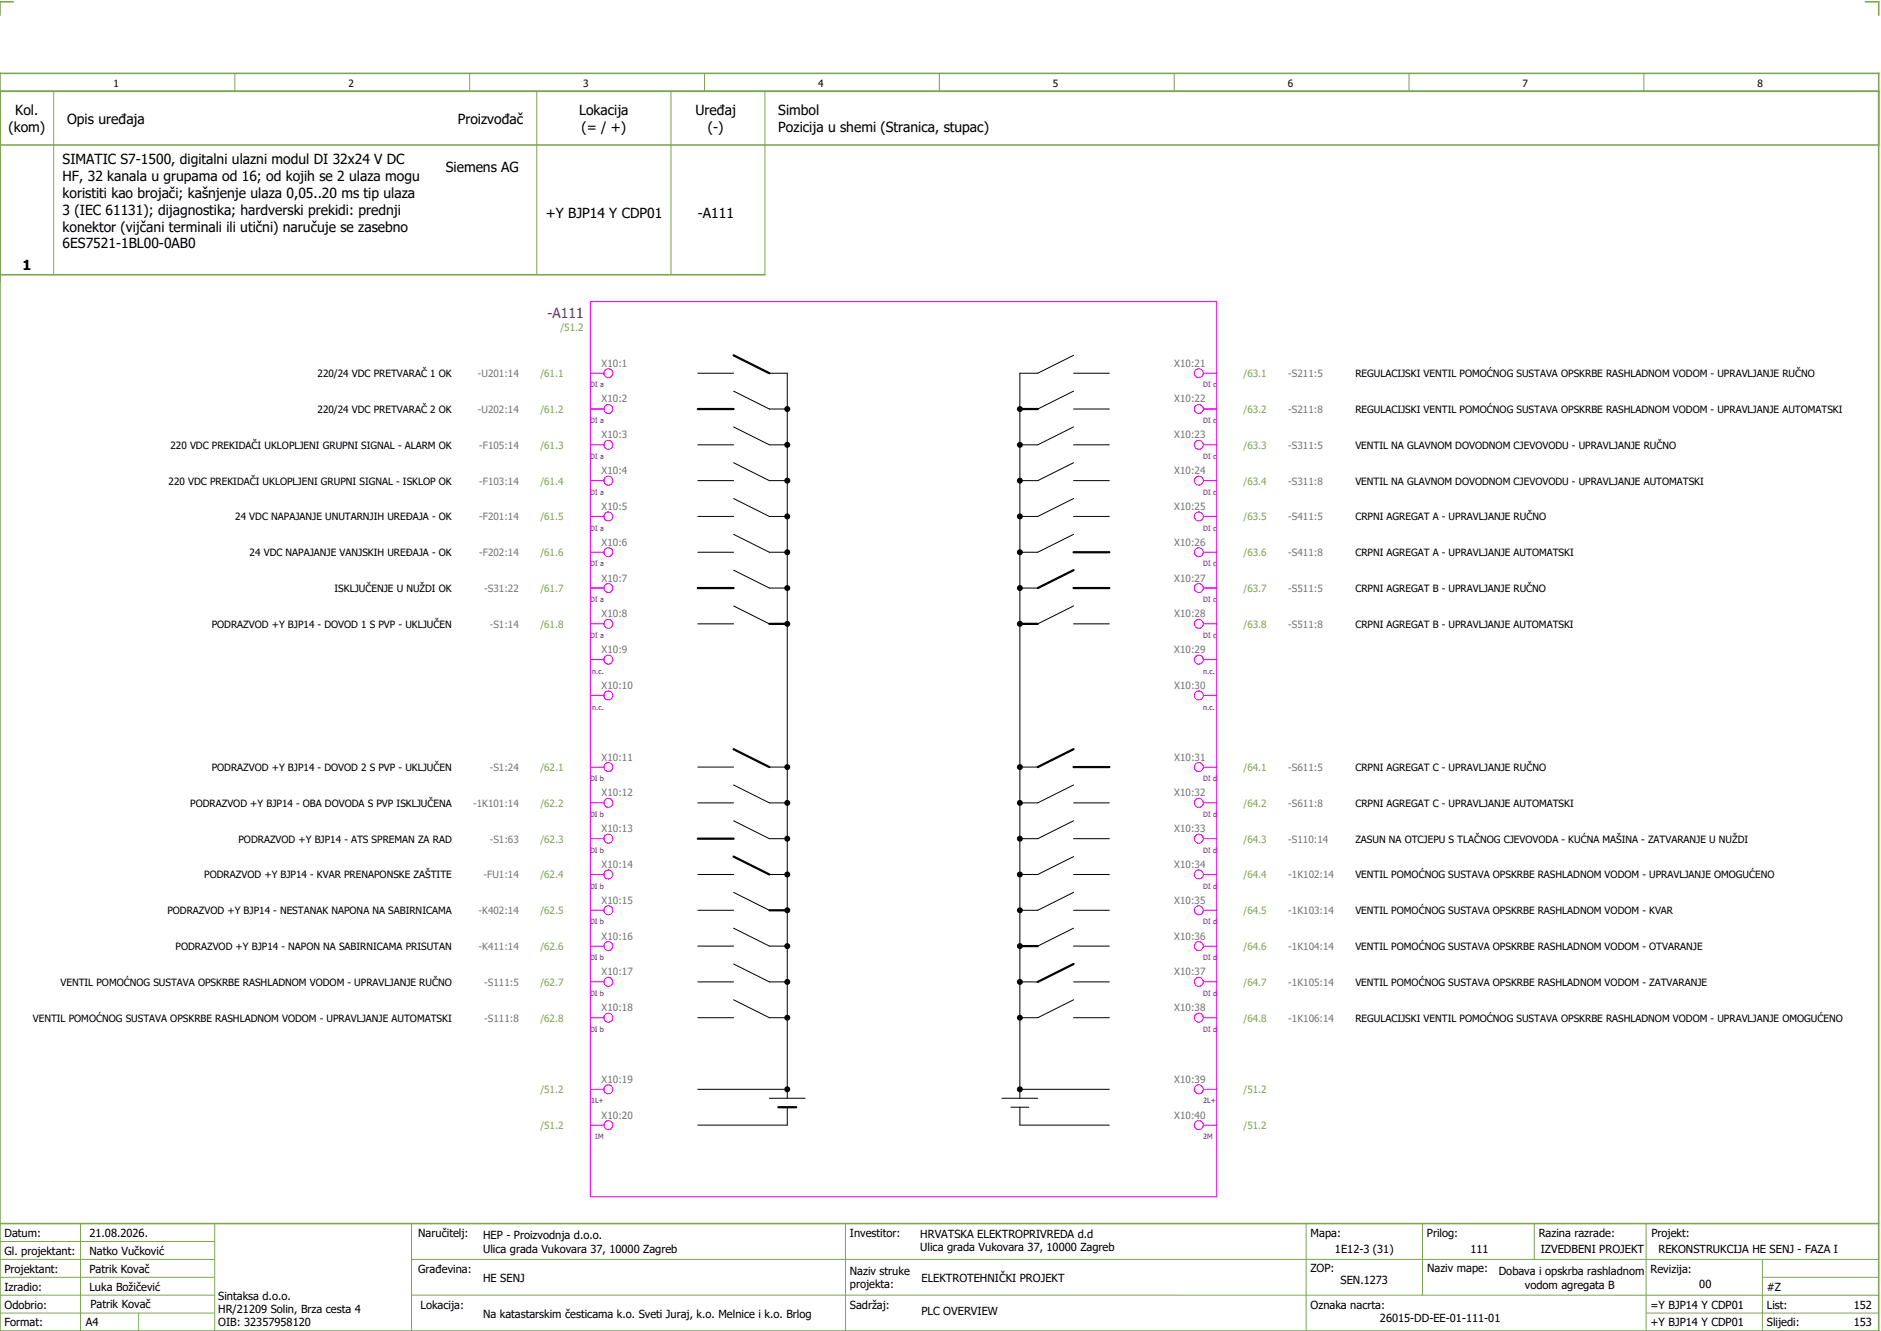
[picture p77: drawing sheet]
<svg xmlns="http://www.w3.org/2000/svg" width="421mm" height="297mm" viewBox="0 0 421 297" stroke-linecap="round" stroke-linejoin="round" font-family="sans-serif">
<defs><g id="words">
<g font-size="3.1">
<text x="1.9" y="29.5">(kom)</text>
<text x="3.4" y="25.8">Kol.</text>
<text x="15" y="27.6">Opis uređaja</text>
<text x="102.3" y="27.6">Proizvođač</text>
<text x="129.5" y="25.8">Lokacija</text>
<text x="130" y="29.5">(= / +)</text>
<text x="155.5" y="25.8">Uređaj</text>
<text x="158.2" y="29.5">(-)</text>
<text x="174" y="25.8">Simbol</text>
<text x="174" y="29.5">Pozicija u shemi (Stranica, stupac)</text>
<text x="14" y="36.8">SIMATIC S7-1500, digitalni ulazni modul DI 32x24 V DC</text>
<text x="14" y="40.5">HF, 32 kanala u grupama od 16; od kojih se 2 ulaza mogu</text>
<text x="99.7" y="38.5">Siemens AG</text>
<text x="14" y="44.3">koristiti kao brojači; kašnjenje ulaza 0,05..20 ms tip ulaza</text>
<text x="14" y="48">3 (IEC 61131); dijagnostika; hardverski prekidi: prednji</text>
<text x="14" y="51.8">konektor (vijčani terminali ili utični) naručuje se zasebno</text>
<text x="122" y="48.8">+Y BJP14 Y CDP01</text>
<text x="156" y="48.8">-A111</text>
<text x="14" y="55.5">6ES7521-1BL00-0AB0</text>
<text x="5" y="60.3">1</text>
</g>
<text font-size="3.1" fill="#00f" x="122.4" y="71">-A111</text>
<g font-size="2.5">
<text x="1" y="276.4">Datum:</text>
<text x="1" y="280.4">Gl. projektant:</text>
<text x="20" y="276.4">21.08.2026.</text>
<text x="20" y="280.4">Natko Vučković</text>
<text x="93.5" y="276.4">Naručitelj:</text>
<text x="108" y="276.9">HEP - Proizvodnja d.o.o.</text>
<text x="108" y="279.9">Ulica grada Vukovara 37, 10000 Zagreb</text>
<text x="190" y="276.4">Investitor:</text>
<text x="205.7" y="276.6">HRVATSKA ELEKTROPRIVREDA d.d</text>
<text x="205.7" y="279.6">Ulica grada Vukovara 37, 10000 Zagreb</text>
<text x="293" y="276.4">Mapa:</text>
<text x="298.4" y="279.9">1E12-3 (31)</text>
<text x="319" y="276.4">Prilog:</text>
<text x="328.7" y="279.9">111</text>
<text x="344" y="276.4">Razina razrade:</text>
<text x="344.4" y="279.9">IZVEDBENI PROJEKT</text>
<text x="369.2" y="276.3">Projekt:</text>
<text x="370.8" y="279.9">REKONSTRUKCIJA HE SENJ - FAZA I</text>
<text x="1" y="284.4">Projektant:</text>
<text x="20" y="284.4">Patrik Kovač</text>
<text x="93.5" y="284.4">Građevina:</text>
<text x="108" y="286.4">HE SENJ</text>
<text x="190" y="284.9">Naziv struke</text>
<text x="190" y="287.9">projekta:</text>
<text x="206" y="286.5">ELEKTROTEHNIČKI PROJEKT</text>
<text x="293" y="284.3">ZOP:</text>
<text x="299.7" y="286.9">SEN.1273</text>
<text x="319" y="284.3">Naziv mape:</text>
<text x="335.1" y="285">Dobava i opskrba rashladnom</text>
<text x="340.9" y="288">vodom agregata B</text>
<text x="369" y="284.4">Revizija:</text>
<text x="379.9" y="287.9">00</text>
<text x="1" y="288.4">Izradio:</text>
<text x="1" y="292.4">Odobrio:</text>
<text x="20" y="288.4">Luka Božičević</text>
<text x="20.2" y="292.3">Patrik Kovač</text>
<text x="48.8" y="290.4">Sintaksa d.o.o.</text>
<text x="48.8" y="293.4">HR/21209 Solin, Brza cesta 4</text>
<text x="94" y="292.4">Lokacija:</text>
<text x="190" y="292.4">Sadržaj:</text>
<text x="206" y="293.9">PLC OVERVIEW</text>
<text x="293" y="292.4">Oznaka nacrta:</text>
<text x="369" y="292.4">=Y BJP14 Y CDP01</text>
<text x="395" y="292.4">List:</text>
<text x="395" y="288.4">#Z</text>
<text x="414.4" y="292.4">152</text>
<text x="1" y="296.4">Format:</text>
<text x="19.2" y="296.4">A4</text>
<text x="48.8" y="296.4">OIB: 32357958120</text>
<text x="108" y="294.4">Na katastarskim česticama k.o. Sveti Juraj, k.o. Melnice i k.o. Brlog</text>
<text x="308.5" y="295.4">26015-DD-EE-01-111-01</text>
<text x="369" y="296.4">+Y BJP14 Y CDP01</text>
<text x="395" y="296.4">Slijedi:</text>
<text x="414.4" y="296.4">153</text>
</g>
<g font-size="2.2">
<text x="25.4" y="19.4">1</text>
<text x="77.9" y="19.4">2</text>
<text x="130.4" y="19.4">3</text>
<text x="182.9" y="19.4">4</text>
<text x="235.4" y="19.4">5</text>
<text x="287.9" y="19.4">6</text>
<text x="340.4" y="19.4">7</text>
<text x="392.9" y="19.4">8</text>
<text x="71" y="84.3">220/24 VDC PRETVARAČ 1 OK</text>
<text x="303" y="84.3">REGULACIJSKI VENTIL POMOĆNOG SUSTAVA OPSKRBE RASHLADNOM VODOM - UPRAVLJANJE RUČNO</text>
<text x="71" y="92.3">220/24 VDC PRETVARAČ 2 OK</text>
<text x="303" y="92.3">REGULACIJSKI VENTIL POMOĆNOG SUSTAVA OPSKRBE RASHLADNOM VODOM - UPRAVLJANJE AUTOMATSKI</text>
<text x="38.1" y="100.3">220 VDC PREKIDAČI UKLOPLJENI GRUPNI SIGNAL - ALARM OK</text>
<text x="303" y="100.3">VENTIL NA GLAVNOM DOVODNOM CJEVOVODU - UPRAVLJANJE RUČNO</text>
<text x="37.7" y="108.3">220 VDC PREKIDAČI UKLOPLJENI GRUPNI SIGNAL - ISKLOP OK</text>
<text x="303" y="108.3">VENTIL NA GLAVNOM DOVODNOM CJEVOVODU - UPRAVLJANJE AUTOMATSKI</text>
<text x="52.6" y="116.3">24 VDC NAPAJANJE UNUTARNJIH UREĐAJA - OK</text>
<text x="303" y="116.3">CRPNI AGREGAT A - UPRAVLJANJE RUČNO</text>
<text x="55.8" y="124.3">24 VDC NAPAJANJE VANJSKIH UREĐAJA - OK</text>
<text x="303" y="124.3">CRPNI AGREGAT A - UPRAVLJANJE AUTOMATSKI</text>
<text x="74.8" y="132.3">ISKLJUČENJE U NUŽDI OK</text>
<text x="303" y="132.3">CRPNI AGREGAT B - UPRAVLJANJE RUČNO</text>
<text x="47.3" y="140.3">PODRAZVOD +Y BJP14 - DOVOD 1 S PVP - UKLJUČEN</text>
<text x="303" y="140.3">CRPNI AGREGAT B - UPRAVLJANJE AUTOMATSKI</text>
<text x="47.3" y="172.3">PODRAZVOD +Y BJP14 - DOVOD 2 S PVP - UKLJUČEN</text>
<text x="303" y="172.3">CRPNI AGREGAT C - UPRAVLJANJE RUČNO</text>
<text x="42.5" y="180.3">PODRAZVOD +Y BJP14 - OBA DOVODA S PVP ISKLJUČENA</text>
<text x="303" y="180.3">CRPNI AGREGAT C - UPRAVLJANJE AUTOMATSKI</text>
<text x="53.3" y="188.3">PODRAZVOD +Y BJP14 - ATS SPREMAN ZA RAD</text>
<text x="303" y="188.3">ZASUN NA OTCJEPU S TLAČNOG CJEVOVODA - KUĆNA MAŠINA - ZATVARANJE U NUŽDI</text>
<text x="45.7" y="196.3">PODRAZVOD +Y BJP14 - KVAR PRENAPONSKE ZAŠTITE</text>
<text x="303" y="196.3">VENTIL POMOĆNOG SUSTAVA OPSKRBE RASHLADNOM VODOM - UPRAVLJANJE OMOGUĆENO</text>
<text x="37.4" y="204.3">PODRAZVOD +Y BJP14 - NESTANAK NAPONA NA SABIRNICAMA</text>
<text x="303" y="204.3">VENTIL POMOĆNOG SUSTAVA OPSKRBE RASHLADNOM VODOM - KVAR</text>
<text x="39.2" y="212.3">PODRAZVOD +Y BJP14 - NAPON NA SABIRNICAMA PRISUTAN</text>
<text x="303" y="212.3">VENTIL POMOĆNOG SUSTAVA OPSKRBE RASHLADNOM VODOM - OTVARANJE</text>
<text x="13.5" y="220.3">VENTIL POMOĆNOG SUSTAVA OPSKRBE RASHLADNOM VODOM - UPRAVLJANJE RUČNO</text>
<text x="303" y="220.3">VENTIL POMOĆNOG SUSTAVA OPSKRBE RASHLADNOM VODOM - ZATVARANJE</text>
<text x="7.3" y="228.3">VENTIL POMOĆNOG SUSTAVA OPSKRBE RASHLADNOM VODOM - UPRAVLJANJE AUTOMATSKI</text>
<text x="303" y="228.3">REGULACIJSKI VENTIL POMOĆNOG SUSTAVA OPSKRBE RASHLADNOM VODOM - UPRAVLJANJE OMOGUĆENO</text>
</g>
<g font-size="2.2" fill="#7ca552">
<text x="125.3" y="73.9">/51.2</text>
<text x="120.8" y="84.3">/61.1</text>
<text x="278" y="84.3">/63.1</text>
<text x="120.8" y="92.3">/61.2</text>
<text x="278" y="92.3">/63.2</text>
<text x="120.8" y="100.3">/61.3</text>
<text x="278" y="100.3">/63.3</text>
<text x="120.8" y="108.3">/61.4</text>
<text x="278" y="108.3">/63.4</text>
<text x="120.8" y="116.3">/61.5</text>
<text x="278" y="116.3">/63.5</text>
<text x="120.8" y="124.3">/61.6</text>
<text x="278" y="124.3">/63.6</text>
<text x="120.8" y="132.3">/61.7</text>
<text x="278" y="132.3">/63.7</text>
<text x="120.8" y="140.3">/61.8</text>
<text x="278" y="140.3">/63.8</text>
<text x="120.8" y="172.3">/62.1</text>
<text x="278" y="172.3">/64.1</text>
<text x="120.8" y="180.3">/62.2</text>
<text x="278" y="180.3">/64.2</text>
<text x="120.8" y="188.3">/62.3</text>
<text x="278" y="188.3">/64.3</text>
<text x="120.8" y="196.3">/62.4</text>
<text x="278" y="196.3">/64.4</text>
<text x="120.8" y="204.3">/62.5</text>
<text x="278" y="204.3">/64.5</text>
<text x="120.8" y="212.3">/62.6</text>
<text x="278" y="212.3">/64.6</text>
<text x="120.8" y="220.3">/62.7</text>
<text x="278" y="220.3">/64.7</text>
<text x="120.8" y="228.3">/62.8</text>
<text x="278" y="228.3">/64.8</text>
<text x="120.8" y="244.3">/51.2</text>
<text x="278" y="244.3">/51.2</text>
<text x="120.8" y="252.3">/51.2</text>
<text x="278" y="252.3">/51.2</text>
</g>
<g font-size="2.2" fill="#767676">
<text x="134.5" y="81.9">X10:1</text>
<text x="262.5" y="81.9">X10:21</text>
<text x="106.8" y="84.3">-U201:14</text>
<text x="134.5" y="89.9">X10:2</text>
<text x="262.5" y="89.9">X10:22</text>
<text x="288" y="84.3">-S211:5</text>
<text x="106.8" y="92.3">-U202:14</text>
<text x="288" y="92.3">-S211:8</text>
<text x="107.1" y="100.3">-F105:14</text>
<text x="134.5" y="97.9">X10:3</text>
<text x="262.5" y="97.9">X10:23</text>
<text x="288" y="100.3">-S311:5</text>
<text x="134.5" y="105.9">X10:4</text>
<text x="262.5" y="105.9">X10:24</text>
<text x="107.1" y="108.3">-F103:14</text>
<text x="134.5" y="113.9">X10:5</text>
<text x="262.5" y="113.9">X10:25</text>
<text x="288" y="108.3">-S311:8</text>
<text x="107.1" y="116.3">-F201:14</text>
<text x="288" y="116.3">-S411:5</text>
<text x="107.1" y="124.3">-F202:14</text>
<text x="134.5" y="121.9">X10:6</text>
<text x="262.5" y="121.9">X10:26</text>
<text x="288" y="124.3">-S411:8</text>
<text x="134.5" y="129.9">X10:7</text>
<text x="262.5" y="129.9">X10:27</text>
<text x="108.3" y="132.3">-S31:22</text>
<text x="134.5" y="137.9">X10:8</text>
<text x="262.5" y="137.9">X10:28</text>
<text x="288" y="132.3">-S511:5</text>
<text x="109.5" y="140.3">-S1:14</text>
<text x="288" y="140.3">-S511:8</text>
<text x="134.5" y="145.9">X10:9</text>
<text x="262.5" y="145.9">X10:29</text>
<text x="134.5" y="153.9">X10:10</text>
<text x="262.5" y="153.9">X10:30</text>
<text x="109.5" y="172.3">-S1:24</text>
<text x="134.5" y="169.9">X10:11</text>
<text x="262.5" y="169.9">X10:31</text>
<text x="288" y="172.3">-S611:5</text>
<text x="134.5" y="177.9">X10:12</text>
<text x="262.5" y="177.9">X10:32</text>
<text x="105.8" y="180.3">-1K101:14</text>
<text x="134.5" y="185.9">X10:13</text>
<text x="262.5" y="185.9">X10:33</text>
<text x="288" y="180.3">-S611:8</text>
<text x="109.5" y="188.3">-S1:63</text>
<text x="288" y="188.3">-S110:14</text>
<text x="108.1" y="196.3">-FU1:14</text>
<text x="134.5" y="193.9">X10:14</text>
<text x="262.5" y="193.9">X10:34</text>
<text x="288" y="196.3">-1K102:14</text>
<text x="134.5" y="201.9">X10:15</text>
<text x="262.5" y="201.9">X10:35</text>
<text x="107" y="204.3">-K402:14</text>
<text x="134.5" y="209.9">X10:16</text>
<text x="262.5" y="209.9">X10:36</text>
<text x="288" y="204.3">-1K103:14</text>
<text x="107" y="212.3">-K411:14</text>
<text x="288" y="212.3">-1K104:14</text>
<text x="108.3" y="220.3">-S111:5</text>
<text x="134.5" y="217.9">X10:17</text>
<text x="262.5" y="217.9">X10:37</text>
<text x="288" y="220.3">-1K105:14</text>
<text x="134.5" y="225.9">X10:18</text>
<text x="262.5" y="225.9">X10:38</text>
<text x="108.3" y="228.3">-S111:8</text>
<text x="288" y="228.3">-1K106:14</text>
<text x="134.5" y="241.9">X10:19</text>
<text x="262.5" y="241.9">X10:39</text>
<text x="134.5" y="249.9">X10:20</text>
<text x="262.5" y="249.9">X10:40</text>
</g>
<g font-size="1.6" fill="#00f">
<text x="132" y="86.6">DI a</text>
<text x="269" y="86.6">DI c</text>
<text x="132" y="94.6">DI a</text>
<text x="269" y="94.6">DI c</text>
<text x="132" y="102.6">DI a</text>
<text x="269" y="102.6">DI c</text>
<text x="132" y="110.6">DI a</text>
<text x="269" y="110.6">DI c</text>
<text x="132" y="118.6">DI a</text>
<text x="269" y="118.6">DI c</text>
<text x="132" y="126.6">DI a</text>
<text x="269" y="126.6">DI c</text>
<text x="132" y="134.6">DI a</text>
<text x="269" y="134.6">DI c</text>
<text x="132" y="142.6">DI a</text>
<text x="269" y="142.6">DI c</text>
<text x="132.4" y="150.6">n.c.</text>
<text x="269" y="150.6">n.c.</text>
<text x="132.4" y="158.6">n.c.</text>
<text x="269" y="158.6">n.c.</text>
<text x="131.9" y="174.6">DI b</text>
<text x="269" y="174.6">DI d</text>
<text x="131.9" y="182.6">DI b</text>
<text x="269" y="182.6">DI d</text>
<text x="131.9" y="190.6">DI b</text>
<text x="269" y="190.6">DI d</text>
<text x="131.9" y="198.6">DI b</text>
<text x="269" y="198.6">DI d</text>
<text x="131.9" y="206.6">DI b</text>
<text x="269" y="206.6">DI d</text>
<text x="131.9" y="214.6">DI b</text>
<text x="269" y="214.6">DI d</text>
<text x="131.9" y="222.6">DI b</text>
<text x="269" y="222.6">DI d</text>
<text x="131.9" y="230.6">DI b</text>
<text x="269" y="230.6">DI d</text>
<text x="132.1" y="246.6">1L+</text>
<text x="269" y="246.6">2L+</text>
<text x="132.9" y="254.6">1M</text>
<text x="269" y="254.6">2M</text>
</g>
</g></defs>
<path d="M0 16.4h420v281h-420zM3 .4h-3v3M417 .4h3v3M0 20.4h420M0 32.4h420M0 61.4h171M0 273.4h420" fill="none" stroke="#7ca552" stroke-width=".35"/>
<g fill="none" stroke="#7ca552" stroke-width=".22">
<path d="M52.5 16.4v4M105 16.4v4M157.5 16.4v4M210 16.4v4M262.5 16.4v4M315 16.4v4M367.5 16.4v4M12 20.4v41M120 20.4v41M150 20.4v41M171 20.4v41M0 277.4h48"/>
<path d="M18 273.4v24M48 273.4v24M92 273.4v24M189 273.4v24M292 273.4v23.8M318 273.4v16M343 273.4v8M368 273.4v23.8M0 281.4h48M0 285.4h47.8M0 293.4h47.8M31 293.4v4"/>
<path d="M47.8 289.4h-47.8M92 281.4h328M92 289.4h328M368 293.4h52M394 285.4h26M394 281.4v15.8"/>
</g>
<g fill="none" stroke="#000" stroke-width=".22">
<path d="M240 79.4l-8 4h-4v162M156 83.4h8M156 99.4h8M164 87.4l8 4h4M164 95.4l8 4h4M172 83.4h4v162M240 83.4h8M240 91.4h8M240 95.4l-8 4h-4M240 99.4h8M240 87.4l-8 4M156 107.4h8"/>
<path d="M156 115.4h8M164 103.4l8 4h4M164 111.4l8 4h4M164 119.4l8 4h4M240 103.4l-8 4h-4M240 107.4h8M240 111.4l-8 4h-4M240 115.4h8M240 119.4l-8 4h-4M156 123.4h8M156 139.4h8M164 127.4l8 4h4"/>
<path d="M164 135.4l8 4M228 131.4h4M240 139.4h8M240 135.4l-8 4M156 171.4h8M156 179.4h8M164 175.4l8 4h4M172 171.4h4M228 171.4h4M240 175.4l-8 4h-4M240 179.4h8M156 195.4h8"/>
<path d="M164 183.4l8 4h4M164 199.4l8 4M172 195.4h4M240 183.4l-8 4h-4M240 187.4h8M240 191.4l-8 4h-4M240 195.4h8M240 199.4l-8 4h-4M156 203.4h8M156 211.4h8M156 219.4h8M164 207.4l8 4h4"/>
<path d="M164 215.4l8 4h4M228 219.4h4M240 203.4h8M240 211.4h8M240 219.4h8M240 207.4l-8 4M156 227.4h8M164 223.4l8 4h4M240 223.4l-8 4h-4M240 227.4h8M156 243.4h20M172 245.4h8"/>
<path d="M176 247.4v4h-20M224 245.4h8M226 247.4h4M228 247.4v4h20M228 243.4h20"/>
</g>
<g fill="#000">
<circle cx="176" cy="91.4" r=".67"/>
<circle cx="176" cy="99.4" r=".67"/>
<circle cx="228" cy="91.4" r=".67"/>
<circle cx="228" cy="99.4" r=".67"/>
<circle cx="176" cy="115.4" r=".67"/>
<circle cx="176" cy="107.4" r=".67"/>
<circle cx="228" cy="115.4" r=".67"/>
<circle cx="228" cy="107.4" r=".67"/>
<circle cx="176" cy="123.4" r=".67"/>
<circle cx="176" cy="131.4" r=".67"/>
<circle cx="176" cy="139.4" r=".67"/>
<circle cx="228" cy="131.4" r=".67"/>
<circle cx="228" cy="123.4" r=".67"/>
<circle cx="228" cy="139.4" r=".67"/>
<circle cx="176" cy="171.4" r=".67"/>
<circle cx="176" cy="179.4" r=".67"/>
<circle cx="228" cy="179.4" r=".67"/>
<circle cx="228" cy="171.4" r=".67"/>
<circle cx="176" cy="195.4" r=".67"/>
<circle cx="176" cy="187.4" r=".67"/>
<circle cx="228" cy="187.4" r=".67"/>
<circle cx="228" cy="195.4" r=".67"/>
<circle cx="176" cy="211.4" r=".67"/>
<circle cx="176" cy="203.4" r=".67"/>
<circle cx="176" cy="219.4" r=".67"/>
<circle cx="228" cy="211.4" r=".67"/>
<circle cx="228" cy="203.4" r=".67"/>
<circle cx="228" cy="219.4" r=".67"/>
<circle cx="176" cy="227.4" r=".67"/>
<circle cx="228" cy="227.4" r=".67"/>
<circle cx="176" cy="243.4" r=".67"/>
<circle cx="228" cy="243.4" r=".67"/>
</g>
<g fill="none" stroke="#000" stroke-width=".5">
<path d="M164 79.4l8 4M156 91.4h8M228 91.4h4M156 131.4h8M172 139.4h4M228 139.4h4M240 131.4h8M240 123.4h8M240 127.4l-8 4M164 167.4l8 4M240 167.4l-8 4M240 171.4h8"/>
<path d="M156 187.4h8M164 191.4l8 4M172 203.4h4M228 211.4h4M240 215.4l-8 4M174 247.4h4"/>
</g>
<g fill="none" stroke="#f0f" stroke-width=".25">
<path d="M132 67.4h140v200h-140zM132 99.4h3M132 91.4h3M132 83.4h3M269 99.4h3M269 91.4h3M269 83.4h3M132 115.4h3M132 107.4h3M269 115.4h3M269 107.4h3M132 139.4h3"/>
<path d="M132 131.4h3M132 123.4h3M269 139.4h3M269 131.4h3M269 123.4h3M132 147.4h3M132 155.4h3M269 147.4h3M269 155.4h3M132 179.4h3M132 171.4h3M269 179.4h3"/>
<path d="M269 171.4h3M132 195.4h3M132 187.4h3M269 195.4h3M269 187.4h3M132 219.4h3M132 211.4h3M132 203.4h3M269 219.4h3M269 211.4h3M269 203.4h3M132 227.4h3"/>
<path d="M269 227.4h3M132 243.4h3M132 251.4h3M269 243.4h3M269 251.4h3"/>
<circle cx="136" cy="91.4" r="1"/>
<circle cx="136" cy="99.4" r="1"/>
<circle cx="136" cy="83.4" r="1"/>
<circle cx="268" cy="91.4" r="1"/>
<circle cx="268" cy="99.4" r="1"/>
<circle cx="268" cy="83.4" r="1"/>
<circle cx="136" cy="115.4" r="1"/>
<circle cx="136" cy="107.4" r="1"/>
<circle cx="268" cy="115.4" r="1"/>
<circle cx="268" cy="107.4" r="1"/>
<circle cx="136" cy="139.4" r="1"/>
<circle cx="136" cy="123.4" r="1"/>
<circle cx="136" cy="131.4" r="1"/>
<circle cx="268" cy="139.4" r="1"/>
<circle cx="268" cy="131.4" r="1"/>
<circle cx="268" cy="123.4" r="1"/>
<circle cx="136" cy="147.4" r="1"/>
<circle cx="136" cy="155.4" r="1"/>
<circle cx="268" cy="147.4" r="1"/>
<circle cx="268" cy="155.4" r="1"/>
<circle cx="136" cy="179.4" r="1"/>
<circle cx="136" cy="171.4" r="1"/>
<circle cx="268" cy="171.4" r="1"/>
<circle cx="268" cy="179.4" r="1"/>
<circle cx="136" cy="195.4" r="1"/>
<circle cx="136" cy="187.4" r="1"/>
<circle cx="268" cy="195.4" r="1"/>
<circle cx="268" cy="187.4" r="1"/>
<circle cx="136" cy="219.4" r="1"/>
<circle cx="136" cy="211.4" r="1"/>
<circle cx="136" cy="203.4" r="1"/>
<circle cx="268" cy="219.4" r="1"/>
<circle cx="268" cy="211.4" r="1"/>
<circle cx="268" cy="203.4" r="1"/>
<circle cx="136" cy="227.4" r="1"/>
<circle cx="268" cy="227.4" r="1"/>
<circle cx="136" cy="243.4" r="1"/>
<circle cx="136" cy="251.4" r="1"/>
<circle cx="268" cy="243.4" r="1"/>
<circle cx="268" cy="251.4" r="1"/>
</g>
<use href="#words"/>
</svg>
